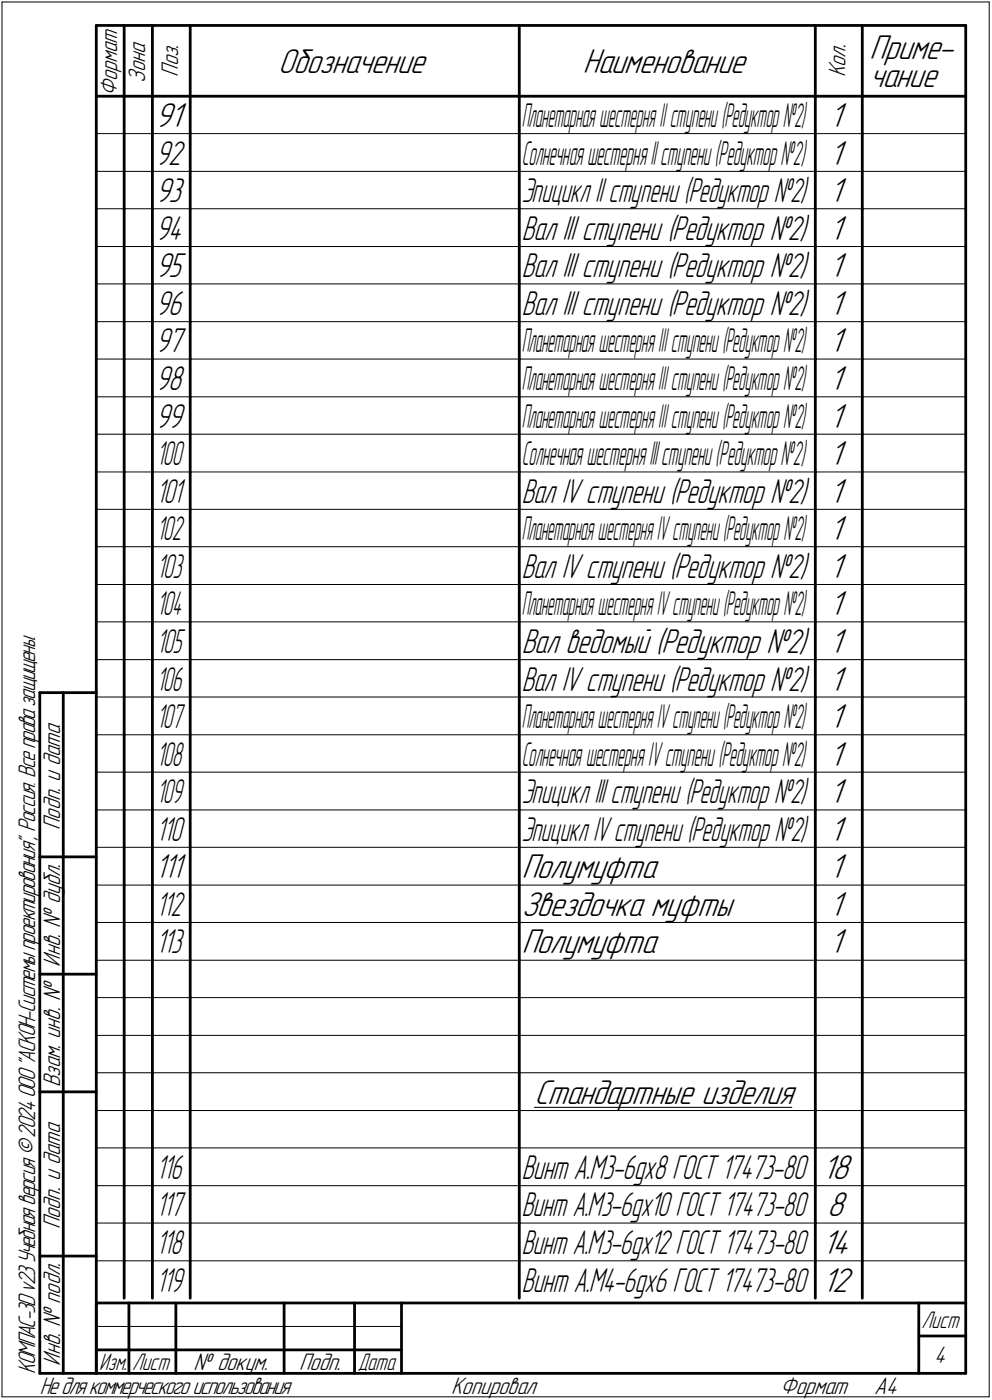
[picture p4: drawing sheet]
<svg xmlns="http://www.w3.org/2000/svg" width="211mm" height="298mm" viewBox="0 0 211 298" stroke-linecap="round" stroke-linejoin="round" font-family="sans-serif">
<defs><g id="words">
<g font-size="7.8">
<text x="59.2" y="15.5">Обозначение</text>
<text x="124" y="15.5">Наименование</text>
<text x="185" y="12.6">Приме-</text>
<text x="185" y="18.5">чание</text>
<text x="33" y="27">91</text>
<text x="176.5" y="27">1</text>
<text x="176.5" y="35">1</text>
<text x="176.5" y="43">1</text>
<text x="176.5" y="51">1</text>
<text x="176.5" y="59">1</text>
<text x="176.5" y="67">1</text>
<text x="176.5" y="75">1</text>
<text x="176.5" y="83">1</text>
<text x="176.5" y="91">1</text>
<text x="176.5" y="99">1</text>
<text x="176.5" y="107">1</text>
<text x="176.5" y="115">1</text>
<text x="176.5" y="123">1</text>
<text x="176.5" y="131">1</text>
<text x="176.5" y="139">1</text>
<text x="176.5" y="147">1</text>
<text x="176.5" y="155">1</text>
<text x="176.5" y="163">1</text>
<text x="176.5" y="171">1</text>
<text x="176.5" y="179">1</text>
<text x="111" y="187">Полумуфта</text>
<text x="176.5" y="187">1</text>
<text x="111" y="195">Звездочка муфты</text>
<text x="176.5" y="195">1</text>
<text x="111" y="203">Полумуфта</text>
<text x="176.5" y="203">1</text>
<text x="113.7" y="235">Стандартные изделия</text>
<text x="174.9" y="251">18</text>
<text x="176" y="259">8</text>
<text x="174.9" y="267">14</text>
<text x="174.9" y="275">12</text>
</g>
<g font-size="7.7">
<text x="33.1" y="43">93</text>
<text x="33.1" y="59">95</text>
<text x="111" y="139">Вал ведомый (Редуктор №2)</text>
</g>
<g font-size="7.6">
<text x="33.2" y="35">92</text>
<text x="33.2" y="51">94</text>
<text x="111" y="51">Вал III ступени (Редуктор №2)</text>
<text x="111" y="59">Вал III ступени (Редуктор №2)</text>
<text x="33.2" y="67">96</text>
<text x="111" y="67">Вал III ступени (Редуктор №2)</text>
<text x="33.2" y="75">97</text>
<text x="33.2" y="83">98</text>
<text x="33.2" y="91">99</text>
<text x="111" y="107">Вал IV ступени (Редуктор №2)</text>
<text x="111" y="123">Вал IV ступени (Редуктор №2)</text>
<text x="111" y="147">Вал IV ступени (Редуктор №2)</text>
<text x="33.2" y="187">111</text>
<text x="33.2" y="203">113</text>
<text x="111" y="251">Винт А.М3-6gx8 ГОСТ 17473-80</text>
<text x="111" y="259">Винт А.М3-6gx10 ГОСТ 17473-80</text>
<text x="111" y="267">Винт А.М3-6gx12 ГОСТ 17473-80</text>
<text x="111" y="275">Винт А.М4-6gx6 ГОСТ 17473-80</text>
</g>
<g font-size="7.5">
<text x="111" y="43">Эпицикл II ступени (Редуктор №2)</text>
<text x="33.4" y="99">1</text>
<text x="34.6" y="99">00</text>
<text x="33.3" y="107">101</text>
<text x="33.4" y="115">1</text>
<text x="34.6" y="115">02</text>
<text x="33.3" y="123">103</text>
<text x="33.4" y="131">1</text>
<text x="34.6" y="131">04</text>
<text x="33.3" y="139">105</text>
<text x="33.4" y="147">1</text>
<text x="34.6" y="147">06</text>
<text x="33.4" y="155">1</text>
<text x="34.6" y="155">07</text>
<text x="33.4" y="163">1</text>
<text x="34.6" y="163">08</text>
<text x="33.4" y="171">1</text>
<text x="34.6" y="171">09</text>
<text x="111" y="171">Эпицикл III ступени (Редуктор №2)</text>
<text x="33.3" y="179">110</text>
<text x="111" y="179">Эпицикл IV ступени (Редуктор №2)</text>
<text x="33.3" y="195">112</text>
<text x="33.3" y="251">116</text>
<text x="33.3" y="259">117</text>
<text x="33.3" y="267">118</text>
<text x="33.3" y="275">119</text>
</g>
<g font-size="7.4">
<text x="111" y="27">П</text>
<text x="112.5" y="27">ланетарнаяшестерняIIступени(Редуктор№2)</text>
<text x="111" y="35">С</text>
<text x="112.4" y="35">олнечнаяшестерняIIступени(Редуктор№2)</text>
<text x="111" y="75">П</text>
<text x="112.5" y="75">ланетарнаяшестерняIIIступени(Редуктор№2)</text>
<text x="111" y="83">П</text>
<text x="112.5" y="83">ланетарнаяшестерняIIIступени(Редуктор№2)</text>
<text x="111" y="91">П</text>
<text x="112.5" y="91">ланетарнаяшестерняIIIступени(Редуктор№2)</text>
<text x="111" y="99">С</text>
<text x="112.4" y="99">олнечнаяшестерняIIIступени(Редуктор№2)</text>
<text x="111" y="115">П</text>
<text x="112.4" y="115">ланетарнаяшестерняIVступени(Редуктор№2)</text>
<text x="111" y="131">П</text>
<text x="112.4" y="131">ланетарнаяшестерняIVступени(Редуктор№2)</text>
<text x="111" y="155">П</text>
<text x="112.4" y="155">ланетарнаяшестерняIVступени(Редуктор№2)</text>
<text x="111" y="163">С</text>
<text x="112.4" y="163">олнечнаяшестерняIVступени(Редуктор№2)</text>
</g>
<g font-size="5.4">
<text x="30.9" y="17.7" transform="rotate(-90 30.9 17.7)">Зона</text>
<text x="37.9" y="16.4" transform="rotate(-90 37.9 16.4)">Поз.</text>
<text x="179.9" y="16.4" transform="rotate(-90 179.9 16.4)">Кол.</text>
<text x="24.9" y="20.5" transform="rotate(-90 24.9 20.5)">Формат</text>
<text x="12.8" y="176.7" transform="rotate(-90 12.8 176.7)">Подп. и дата</text>
<text x="12.8" y="205.8" transform="rotate(-90 12.8 205.8)">Инв. № дубл.</text>
<text x="12.8" y="231.6" transform="rotate(-90 12.8 231.6)">Взам. инв. №</text>
<text x="12.8" y="261.7" transform="rotate(-90 12.8 261.7)">Подп. и дата</text>
<text x="7.5" y="292.5" transform="rotate(-90 7.5 292.5)">КОМПАС-3Dv23Учебнаяверсия©2024ООО&quot;АСКОН-Системыпроектирования&quot;, Россия. Всеправазащищены.</text>
<text x="12.8" y="290.8" transform="rotate(-90 12.8 290.8)">Инв. № подл.</text>
<text x="41.2" y="291.8">№ докум.</text>
<text x="63.6" y="291.8">Подп.</text>
<text x="198.8" y="290.3">4</text>
<text x="8.5" y="296.7">Недлякоммерческогоиспользования</text>
<text x="96" y="296.8">Копировал</text>
<text x="166" y="296.8">Формат</text>
<text x="186" y="296.8">A4</text>
</g>
<g font-size="5.3">
<text x="196.1" y="282.8">Лист</text>
<text x="21.1" y="291.8">Изм.</text>
<text x="28.1" y="291.8">Лист</text>
<text x="76.1" y="291.8">Дата</text>
</g>
</g></defs>
<g fill="none" stroke="#000" stroke-width=".21">
<path d="M.4 .4h210.1zM.4 .4v297zM210.5 .4v297zM20.5 28.4h5.9zM20.5 36.5h5.9zM26.4 28.4h6zM26.4 36.5h6zM32.4 28.4h8.1zM32.4 36.5h8.1zM40.5 28.4h70zM40.5 36.5h70zM110.5 28.4h63z"/>
<path d="M110.5 36.5h63zM173.5 28.4h10zM173.5 36.5h10zM183.5 28.4h22zM183.5 36.5h22zM20.5 44.4h5.9zM20.5 52.5h5.9zM26.4 44.4h6zM26.4 52.5h6zM32.4 44.4h8.1zM32.4 52.5h8.1zM40.5 44.4h70z"/>
<path d="M40.5 52.5h70zM110.5 44.4h63zM110.5 52.5h63zM173.5 44.4h10zM173.5 52.5h10zM183.5 44.4h22zM183.5 52.5h22zM20.5 60.5h5.9zM20.5 68.5h5.9zM20.5 76.5h5.9zM26.4 60.5h6zM26.4 68.5h6z"/>
<path d="M26.4 76.5h6zM32.4 60.5h8.1zM32.4 68.5h8.1zM32.4 76.5h8.1zM40.5 60.5h70zM40.5 68.5h70zM40.5 76.5h70zM110.5 60.5h63zM110.5 68.5h63zM110.5 76.5h63zM173.5 60.5h10zM173.5 68.5h10z"/>
<path d="M173.5 76.5h10zM183.5 60.5h22zM183.5 68.5h22zM183.5 76.5h22zM20.5 84.5h5.9zM20.5 92.5h5.9zM26.4 84.5h6zM26.4 92.5h6zM32.4 84.5h8.1zM32.4 92.5h8.1zM40.5 84.5h70zM40.5 92.5h70z"/>
<path d="M110.5 84.5h63zM110.5 92.5h63zM173.5 84.5h10zM173.5 92.5h10zM183.5 84.5h22zM183.5 92.5h22zM20.5 100.5h5.9zM20.5 108.5h5.9zM20.5 116.4h5.9zM26.4 100.5h6zM26.4 108.5h6zM26.4 116.4h6z"/>
<path d="M32.4 100.5h8.1zM32.4 108.5h8.1zM32.4 116.4h8.1zM40.5 100.5h70zM40.5 108.5h70zM40.5 116.4h70zM110.5 100.5h63zM110.5 108.5h63zM110.5 116.4h63zM173.5 100.5h10zM173.5 108.5h10zM173.5 116.4h10z"/>
<path d="M183.5 100.5h22zM183.5 108.5h22zM183.5 116.4h22zM20.5 124.5h5.9zM20.5 132.4h5.9zM26.4 124.5h6zM26.4 132.4h6zM32.4 124.5h8.1zM32.4 132.4h8.1zM40.5 124.5h70zM40.5 132.4h70zM110.5 124.5h63z"/>
<path d="M110.5 132.4h63zM173.5 124.5h10zM173.5 132.4h10zM183.5 124.5h22zM183.5 132.4h22zM20.5 140.5h5.9zM20.5 148.4h5.9zM20.5 156.5h5.9zM26.4 140.5h6zM26.4 148.4h6zM26.4 156.5h6zM32.4 140.5h8.1z"/>
<path d="M32.4 148.4h8.1zM32.4 156.5h8.1zM40.5 140.5h70zM40.5 148.4h70zM40.5 156.5h70zM110.5 140.5h63zM110.5 148.4h63zM110.5 156.5h63zM173.5 140.5h10zM173.5 148.4h10zM173.5 156.5h10zM183.5 140.5h22z"/>
<path d="M183.5 148.4h22zM183.5 156.5h22zM20.5 164.4h5.9zM20.5 172.5h5.9zM26.4 164.4h6zM26.4 172.5h6zM32.4 164.4h8.1zM32.4 172.5h8.1zM40.5 164.4h70zM40.5 172.5h70zM110.5 164.4h63zM110.5 172.5h63z"/>
<path d="M173.5 164.4h10zM173.5 172.5h10zM183.5 164.4h22zM183.5 172.5h22zM20.5 180.4h5.9zM20.5 188.5h5.9zM20.5 196.4h5.9zM26.4 180.4h6zM26.4 188.5h6zM26.4 196.4h6zM32.4 180.4h8.1zM32.4 188.5h8.1z"/>
<path d="M32.4 196.4h8.1zM40.5 180.4h70zM40.5 188.5h70zM40.5 196.4h70zM110.5 180.4h63zM110.5 188.5h63zM110.5 196.4h63zM173.5 180.4h10zM173.5 188.5h10zM173.5 196.4h10zM183.5 180.4h22zM183.5 188.5h22z"/>
<path d="M183.5 196.4h22zM20.5 204.5h5.9zM20.5 212.4h5.9zM26.4 204.5h6zM26.4 212.4h6zM32.4 204.5h8.1zM32.4 212.4h8.1zM40.5 204.5h70zM40.5 212.4h70zM110.5 204.5h63zM110.5 212.4h63zM173.5 204.5h10z"/>
<path d="M173.5 212.4h10zM183.5 204.5h22zM183.5 212.4h22zM20.5 220.5h5.9zM20.5 228.4h5.9zM20.5 236.5h5.9zM26.4 220.5h6zM26.4 228.4h6zM26.4 236.5h6zM32.4 220.5h8.1zM32.4 228.4h8.1zM32.4 236.5h8.1z"/>
<path d="M40.5 220.5h70zM40.5 228.4h70zM40.5 236.5h70zM110.5 220.5h63zM110.5 228.4h63zM110.5 236.5h63zM113.7 235.8h54.8zM173.5 220.5h10zM173.5 228.4h10zM173.5 236.5h10zM183.5 220.5h22zM183.5 228.4h22z"/>
<path d="M183.5 236.5h22zM20.5 244.4h5.9zM20.5 252.5h5.9zM26.4 244.4h6zM26.4 252.5h6zM32.4 244.4h8.1zM32.4 252.5h8.1zM40.5 244.4h70zM40.5 252.5h70zM110.5 244.4h63zM110.5 252.5h63zM173.5 244.4h10z"/>
<path d="M173.5 252.5h10zM183.5 244.4h22zM183.5 252.5h22zM20.5 260.4h5.9zM20.5 268.5h5.9zM26.4 260.4h6zM26.4 268.5h6zM32.4 260.4h8.1zM32.4 268.5h8.1zM40.5 260.4h70zM40.5 268.5h70zM110.5 260.4h63z"/>
<path d="M110.5 268.5h63zM173.5 260.4h10zM173.5 268.5h10zM183.5 260.4h22zM183.5 268.5h22zM.4 297.4h210.1zM20.5 282.4h64.9z"/>
</g>
<g fill="none" stroke="#000" stroke-width=".59">
<path d="M20.5 5.4h185zM20.5 5.4v287zM26.4 5.4v15.1zM32.4 5.4v15.1zM40.5 5.4v15.1zM110.5 5.4v15.1zM173.5 5.4v15.1zM183.5 5.4v15.1zM205.5 5.4v287zM20.5 20.5h185zM26.4 20.5v7.9zM26.4 28.4v8.1z"/>
<path d="M26.4 36.5v7.9zM32.4 20.5v7.9zM32.4 28.4v8.1zM32.4 36.5v7.9zM40.5 20.5v7.9zM40.5 28.4v8.1zM40.5 36.5v7.9zM110.5 20.5v7.9zM110.5 28.4v8.1zM110.5 36.5v7.9zM173.5 20.5v7.9zM173.5 28.4v8.1z"/>
<path d="M173.5 36.5v7.9zM183.5 20.5v7.9zM183.5 28.4v8.1zM183.5 36.5v7.9zM26.4 44.4v8.1zM26.4 52.5v8zM32.4 44.4v8.1zM32.4 52.5v8zM40.5 44.4v8.1zM40.5 52.5v8zM110.5 44.4v8.1zM110.5 52.5v8z"/>
<path d="M173.5 44.4v8.1zM173.5 52.5v8zM183.5 44.4v8.1zM183.5 52.5v8zM26.4 60.5v8zM26.4 68.5v8zM26.4 76.5v8zM32.4 60.5v8zM32.4 68.5v8zM32.4 76.5v8zM40.5 60.5v8zM40.5 68.5v8z"/>
<path d="M40.5 76.5v8zM110.5 60.5v8zM110.5 68.5v8zM110.5 76.5v8zM173.5 60.5v8zM173.5 68.5v8zM173.5 76.5v8zM183.5 60.5v8zM183.5 68.5v8zM183.5 76.5v8zM26.4 84.5v8zM26.4 92.5v8z"/>
<path d="M32.4 84.5v8zM32.4 92.5v8zM40.5 84.5v8zM40.5 92.5v8zM110.5 84.5v8zM110.5 92.5v8zM173.5 84.5v8zM173.5 92.5v8zM183.5 84.5v8zM183.5 92.5v8zM26.4 100.5v8zM26.4 108.5v7.9z"/>
<path d="M26.4 116.4v8.1zM32.4 100.5v8zM32.4 108.5v7.9zM32.4 116.4v8.1zM40.5 100.5v8zM40.5 108.5v7.9zM40.5 116.4v8.1zM110.5 100.5v8zM110.5 108.5v7.9zM110.5 116.4v8.1zM173.5 100.5v8zM173.5 108.5v7.9z"/>
<path d="M173.5 116.4v8.1zM183.5 100.5v8zM183.5 108.5v7.9zM183.5 116.4v8.1zM26.4 124.5v7.9zM26.4 132.4v8.1zM32.4 124.5v7.9zM32.4 132.4v8.1zM40.5 124.5v7.9zM40.5 132.4v8.1zM110.5 124.5v7.9zM110.5 132.4v8.1z"/>
<path d="M173.5 124.5v7.9zM173.5 132.4v8.1zM183.5 124.5v7.9zM183.5 132.4v8.1zM8.5 147.5v144.9zM8.5 147.5h12zM13.5 147.5v144.9zM26.4 140.5v7.9zM26.4 148.4v8.1zM26.4 156.5v7.9zM32.4 140.5v7.9zM32.4 148.4v8.1z"/>
<path d="M32.4 156.5v7.9zM40.5 140.5v7.9zM40.5 148.4v8.1zM40.5 156.5v7.9zM110.5 140.5v7.9zM110.5 148.4v8.1zM110.5 156.5v7.9zM173.5 140.5v7.9zM173.5 148.4v8.1zM173.5 156.5v7.9zM183.5 140.5v7.9zM183.5 148.4v8.1z"/>
<path d="M183.5 156.5v7.9zM26.4 164.4v8.1zM26.4 172.5v7.9zM32.4 164.4v8.1zM32.4 172.5v7.9zM40.5 164.4v8.1zM40.5 172.5v7.9zM110.5 164.4v8.1zM110.5 172.5v7.9zM173.5 164.4v8.1zM173.5 172.5v7.9zM183.5 164.4v8.1z"/>
<path d="M183.5 172.5v7.9zM8.5 182.5h12zM26.4 180.4v8.1zM26.4 188.5v7.9zM26.4 196.4v8.1zM32.4 180.4v8.1zM32.4 188.5v7.9zM32.4 196.4v8.1zM40.5 180.4v8.1zM40.5 188.5v7.9zM40.5 196.4v8.1zM110.5 180.4v8.1z"/>
<path d="M110.5 188.5v7.9zM110.5 196.4v8.1zM173.5 180.4v8.1zM173.5 188.5v7.9zM173.5 196.4v8.1zM183.5 180.4v8.1zM183.5 188.5v7.9zM183.5 196.4v8.1zM8.5 207.4h12zM26.4 204.5v7.9zM26.4 212.4v8.1zM32.4 204.5v7.9z"/>
<path d="M32.4 212.4v8.1zM40.5 204.5v7.9zM40.5 212.4v8.1zM110.5 204.5v7.9zM110.5 212.4v8.1zM173.5 204.5v7.9zM173.5 212.4v8.1zM183.5 204.5v7.9zM183.5 212.4v8.1zM8.5 232.5h12zM26.4 220.5v7.9zM26.4 228.4v8.1z"/>
<path d="M26.4 236.5v7.9zM32.4 220.5v7.9zM32.4 228.4v8.1zM32.4 236.5v7.9zM40.5 220.5v7.9zM40.5 228.4v8.1zM40.5 236.5v7.9zM110.5 220.5v7.9zM110.5 228.4v8.1zM110.5 236.5v7.9zM173.5 220.5v7.9zM173.5 228.4v8.1z"/>
<path d="M173.5 236.5v7.9zM183.5 220.5v7.9zM183.5 228.4v8.1zM183.5 236.5v7.9zM26.4 244.4v8.1zM26.4 252.5v7.9zM32.4 244.4v8.1zM32.4 252.5v7.9zM40.5 244.4v8.1zM40.5 252.5v7.9zM110.5 244.4v8.1zM110.5 252.5v7.9z"/>
<path d="M173.5 244.4v8.1zM173.5 252.5v7.9zM183.5 244.4v8.1zM183.5 252.5v7.9zM8.5 267.5h12zM20.5 277.5h185zM20.5 277.5v14.9zM26.4 260.4v8.1zM26.4 268.5v7.9zM27.4 277.5v14.9zM32.4 260.4v8.1zM32.4 268.5v7.9z"/>
<path d="M37.4 277.5v14.9zM40.5 260.4v8.1zM40.5 268.5v7.9zM60.5 277.5v14.9zM75.4 277.5v14.9zM85.4 277.5v14.9zM110.5 260.4v8.1zM110.5 268.5v7.9zM173.5 260.4v8.1zM173.5 268.5v7.9zM183.5 260.4v8.1zM183.5 268.5v7.9z"/>
<path d="M195.5 277.5v14.9zM8.5 292.4h12zM20.5 292.4h185zM20.5 287.4h6.9zM27.4 287.4h10zM37.4 287.4h23.1zM60.5 287.4h14.9zM75.4 287.4h10zM195.5 284.5h10z"/>
</g>
<use href="#words"/>
</svg>
